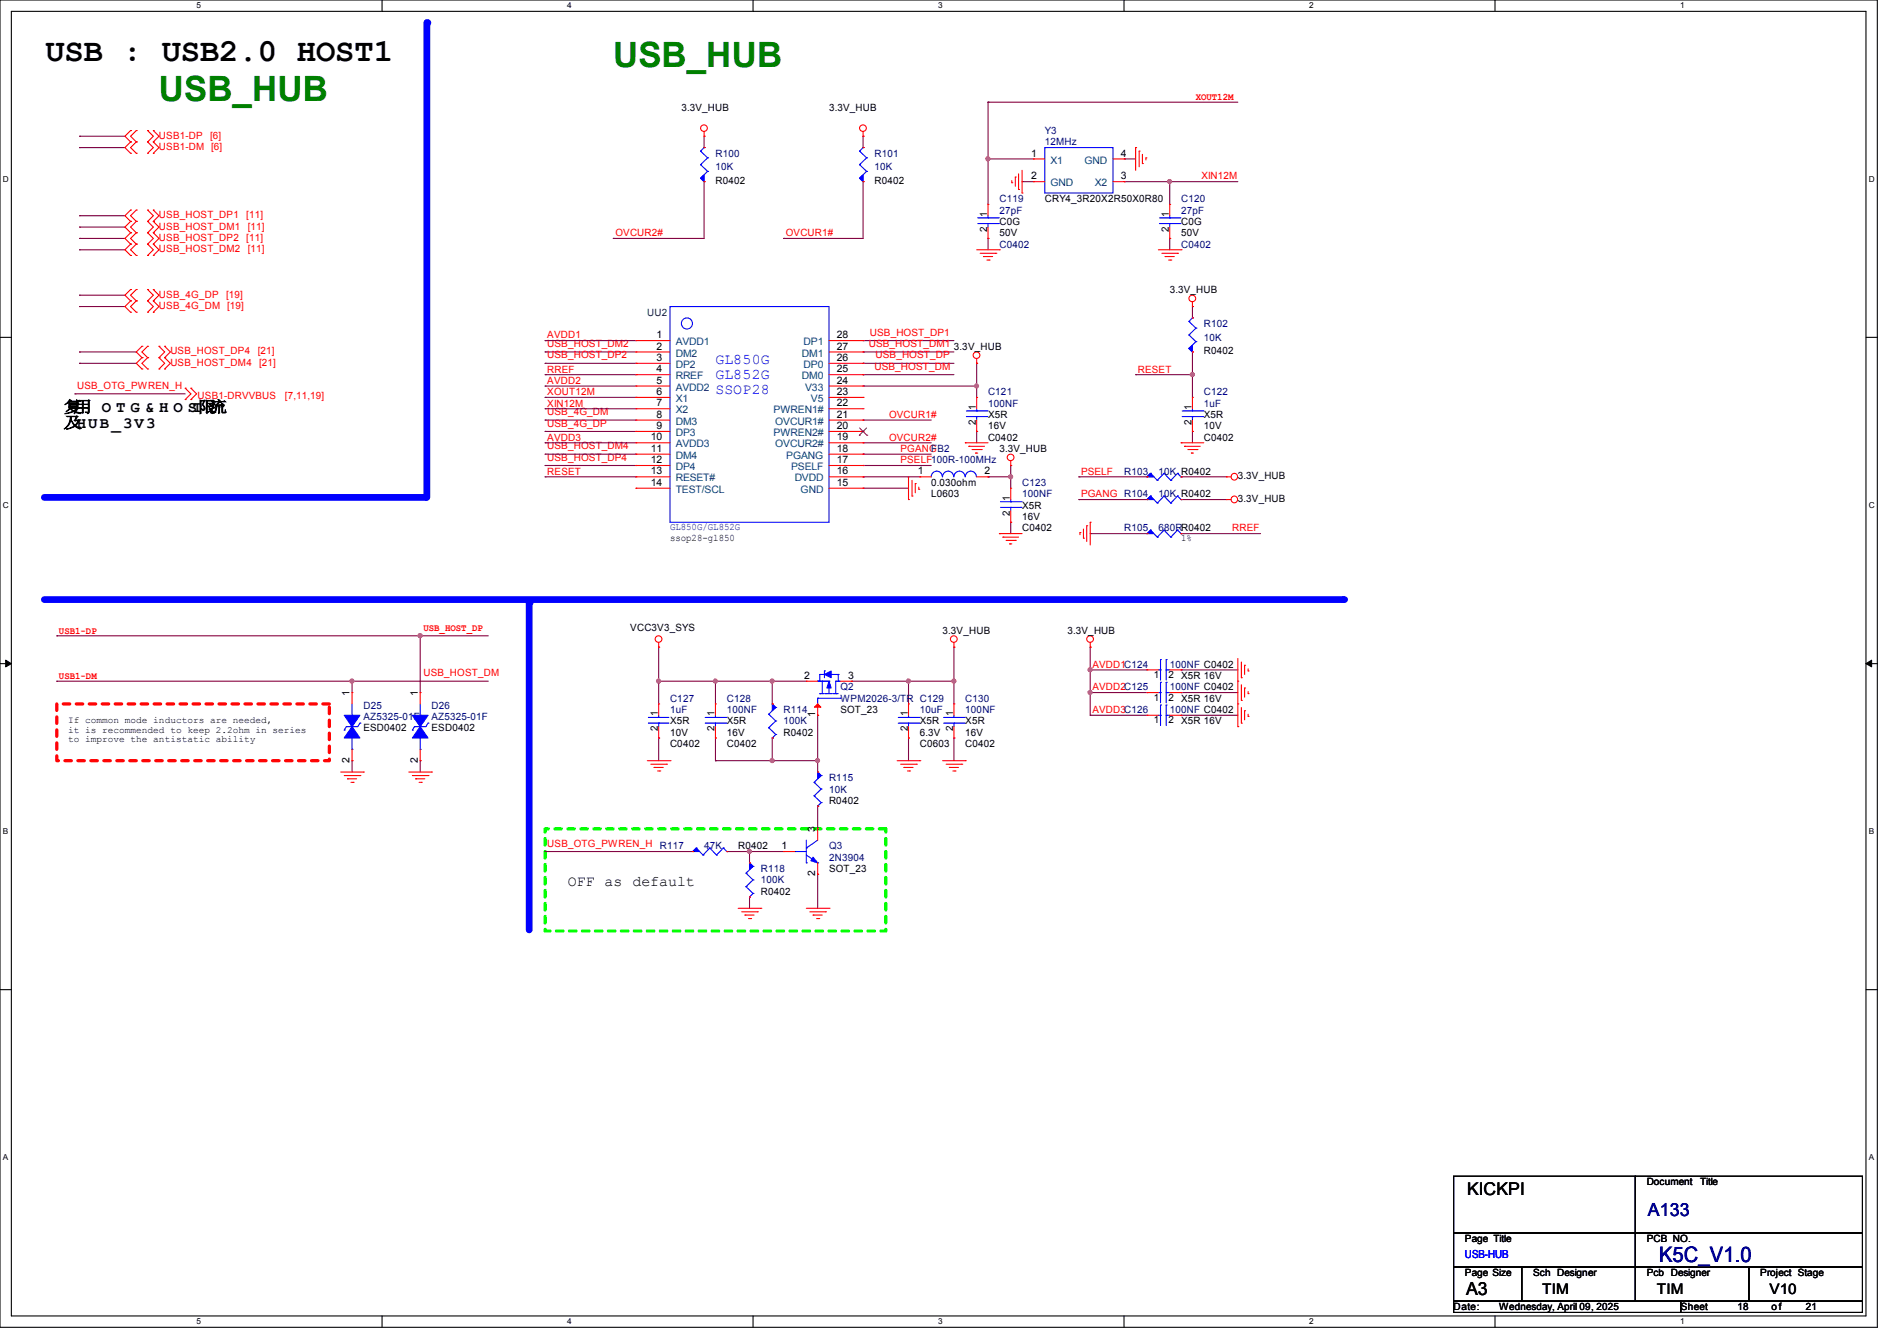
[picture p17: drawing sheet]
<svg xmlns="http://www.w3.org/2000/svg" width="297mm" height="210mm" viewBox="0 0 297 210" stroke-linecap="round" stroke-linejoin="round" font-family="sans-serif">
<defs><g id="words">
<g font-size="5.5" fill="#008000">
<text x="96" y="10.4">USB_HUB</text>
<text x="24.9" y="15.7">USB_HUB</text>
</g>
<text font-size="5" x="7.1" y="9.6">USB : USB2.0 HOST1</text>
<text font-size="3.3" fill="#0000a0" x="259.8" y="197.7">K5C_V1.0</text>
<g font-size="2.8">
<text x="229.7" y="187.1">KICKPI</text>
<text x="229.5" y="202.7">A3</text>
</g>
<text font-size="2.8" fill="#000080" x="258" y="190.5">A133</text>
<g font-size="2.5">
<text x="9.9" y="64.6">复</text>
<text x="11.5" y="64.6">用 O T G &amp; H O ST限</text>
<text x="32.6" y="64.6">流</text>
<text x="9.9" y="67">及HUB_3V3</text>
</g>
<g font-size="2.3" fill="#00f">
<text x="112" y="57">GL850G</text>
<text x="112" y="59.4">GL852G</text>
<text x="112" y="61.7">SSOP28</text>
</g>
<g font-size="2.3">
<text x="88.9" y="138.8">OFF as default</text>
<text x="241.5" y="202.6">TIM</text>
<text x="259.4" y="202.6">TIM</text>
<text x="277" y="202.6">V10</text>
</g>
<text font-size="1.7" fill="#00f" x="229.4" y="197">USB-HUB</text>
<g font-size="1.6">
<text x="106.7" y="17.4">3.3V_HUB</text>
<text x="129.8" y="17.4">3.3V_HUB</text>
<text x="112" y="28.8">R0402</text>
<text x="136.9" y="28.8">R0402</text>
<text x="161.5" y="24.5">1</text>
<text x="161.5" y="28.1">2</text>
<text x="175.5" y="28.1">3</text>
<text x="175.5" y="24.5">4</text>
<text x="154.6" y="34" transform="rotate(-90 154.6 34)">1</text>
<text x="156.5" y="35.2">C0G</text>
<text x="163.6" y="31.7">CRY4_3R20X2R50X0R80</text>
<text x="183" y="34" transform="rotate(-90 183 34)">1</text>
<text x="184.9" y="35.2">C0G</text>
<text x="154.6" y="36.3" transform="rotate(-90 154.6 36.3)">2</text>
<text x="156.5" y="37">50V</text>
<text x="183" y="36.3" transform="rotate(-90 183 36.3)">2</text>
<text x="184.9" y="37">50V</text>
<text x="183.1" y="45.9">3.3V_HUB</text>
<text x="102.8" y="53">1</text>
<text x="131" y="53">28</text>
<text x="102.8" y="54.7">2</text>
<text x="102.8" y="56.5">3</text>
<text x="102.8" y="58.3">4</text>
<text x="131" y="54.7">27</text>
<text x="131" y="56.5">26</text>
<text x="131" y="58.3">25</text>
<text x="149.4" y="54.8">3.3V_HUB</text>
<text x="188.5" y="55.5">R0402</text>
<text x="102.8" y="60.1">5</text>
<text x="102.8" y="61.8">6</text>
<text x="102.8" y="63.6">7</text>
<text x="102.8" y="65.4">8</text>
<text x="131" y="65.4">21</text>
<text x="131" y="60.1">24</text>
<text x="131" y="61.8">23</text>
<text x="131" y="63.6">22</text>
<text x="152.8" y="64.2" transform="rotate(-90 152.8 64.2)">1</text>
<text x="154.7" y="65.4">X5R</text>
<text x="186.6" y="64.2" transform="rotate(-90 186.6 64.2)">1</text>
<text x="188.5" y="65.4">X5R</text>
<text x="101.9" y="69">10</text>
<text x="101.9" y="70.7">11</text>
<text x="102.8" y="67.2">9</text>
<text x="131" y="67.2">20</text>
<text x="131" y="69">19</text>
<text x="131" y="70.7">18</text>
<text x="152.8" y="66.5" transform="rotate(-90 152.8 66.5)">2</text>
<text x="154.7" y="69">C0402</text>
<text x="154.7" y="67.2">16V</text>
<text x="156.5" y="70.8">3.3V_HUB</text>
<text x="186.6" y="66.5" transform="rotate(-90 186.6 66.5)">2</text>
<text x="188.5" y="69">C0402</text>
<text x="188.5" y="67.2">10V</text>
<text x="101.9" y="72.5">12</text>
<text x="101.9" y="74.3">13</text>
<text x="101.9" y="76.1">14</text>
<text x="131" y="74.3">16</text>
<text x="131" y="76.1">15</text>
<text x="131" y="72.5">17</text>
<text x="143.7" y="74.3">1</text>
<text x="145.8" y="77.9">L0603</text>
<text x="145.8" y="76.1">0.030ohm</text>
<text x="154.1" y="74.3">2</text>
<text x="193.8" y="75.1">3.3V_HUB</text>
<text x="158.1" y="80.7" transform="rotate(-90 158.1 80.7)">2</text>
<text x="158.1" y="78.4" transform="rotate(-90 158.1 78.4)">1</text>
<text x="160" y="83.2">C0402</text>
<text x="160" y="79.7">X5R</text>
<text x="160" y="81.4">16V</text>
<text x="193.8" y="78.6">3.3V_HUB</text>
<text x="104.9" y="84.8">ssop28-gl850</text>
<text x="184.9" y="84.8">1%</text>
<text x="98.7" y="98.9">VCC3V3_SYS</text>
<text x="147.6" y="99.2">3.3V_HUB</text>
<text x="167.1" y="99.2">3.3V_HUB</text>
<text x="125.9" y="106.3">2</text>
<text x="132.8" y="106.3">3</text>
<text x="180.6" y="106.2">1</text>
<text x="183" y="106.2">2 X5R 16V</text>
<text x="54.7" y="109" transform="rotate(-90 54.7 109)">1</text>
<text x="65.4" y="109" transform="rotate(-90 65.4 109)">1</text>
<text x="103" y="112.2" transform="rotate(-90 103 112.2)">1</text>
<text x="104.9" y="113.5">X5R</text>
<text x="111.9" y="112.2" transform="rotate(-90 111.9 112.2)">1</text>
<text x="113.8" y="113.5">X5R</text>
<text x="127.6" y="112.4" transform="rotate(-90 127.6 112.4)">1</text>
<text x="131.6" y="111.7">SOT_23</text>
<text x="142.1" y="112.2" transform="rotate(-90 142.1 112.2)">1</text>
<text x="144" y="113.5">X5R</text>
<text x="149.2" y="112.2" transform="rotate(-90 149.2 112.2)">1</text>
<text x="151.1" y="113.5">X5R</text>
<text x="180.6" y="109.7">1</text>
<text x="180.6" y="113.3">1</text>
<text x="183" y="109.7">2 X5R 16V</text>
<text x="183" y="113.3">2 X5R 16V</text>
<text x="54.7" y="119.5" transform="rotate(-90 54.7 119.5)">2</text>
<text x="56.9" y="114.5">ESD0402</text>
<text x="65.4" y="119.5" transform="rotate(-90 65.4 119.5)">2</text>
<text x="67.6" y="114.5">ESD0402</text>
<text x="103" y="114.5" transform="rotate(-90 103 114.5)">2</text>
<text x="104.9" y="117">C0402</text>
<text x="104.9" y="115.2">10V</text>
<text x="111.9" y="114.5" transform="rotate(-90 111.9 114.5)">2</text>
<text x="113.8" y="117">C0402</text>
<text x="113.8" y="115.2">16V</text>
<text x="122.7" y="115.2">R0402</text>
<text x="142.1" y="114.5" transform="rotate(-90 142.1 114.5)">2</text>
<text x="144" y="117">C0603</text>
<text x="144" y="115.2">6.3V</text>
<text x="149.2" y="114.5" transform="rotate(-90 149.2 114.5)">2</text>
<text x="151.1" y="117">C0402</text>
<text x="151.1" y="115.2">16V</text>
<text x="129.8" y="125.9">R0402</text>
<text x="127.6" y="130.3" transform="rotate(-90 127.6 130.3)">3</text>
<text x="115.6" y="133">R0402</text>
<text x="122.3" y="133">1</text>
<text x="127.6" y="137.2" transform="rotate(-90 127.6 137.2)">2</text>
<text x="129.8" y="136.6">SOT_23</text>
<text x="119.1" y="140.1">R0402</text>
<text x="257.8" y="185.6">Document</text>
<text x="266.2" y="185.6">Title</text>
<text x="229.4" y="194.5">Page Title</text>
<text x="257.8" y="194.5">PCB NO.</text>
<text x="229.4" y="199.9">Page Size</text>
<text x="240" y="199.9">Sch Designer</text>
<text x="257.8" y="199.9">Pcb Designer</text>
<text x="275.6" y="199.9">Project Stage</text>
<text x="227.6" y="205.2">Date:</text>
<text x="234.7" y="205.2">Wednesday, April 09, 2025</text>
<text x="263.1" y="205.2">Sheet</text>
<text x="272" y="205.2">18</text>
<text x="277.4" y="205.2">o f</text>
<text x="282.7" y="205.2">21</text>
</g>
<g font-size="1.6" fill="#f00">
<text x="187.2" y="15.7">XOUT12M</text>
<text x="24.9" y="21.7">USB1-DP</text>
<text x="24.9" y="23.5">USB1-DM [6]</text>
<text x="32.9" y="21.7">[6]</text>
<text x="188.1" y="28.1">XIN12M</text>
<text x="24.9" y="34.2">USB_HOST_DP1</text>
<text x="24.9" y="35.9">USB_HOST_DM1</text>
<text x="38.6" y="34.2">[11]</text>
<text x="38.8" y="35.9">[11]</text>
<text x="24.9" y="37.7">USB_HOST_DP2</text>
<text x="24.9" y="39.5">USB_HOST_DM2</text>
<text x="38.6" y="37.7">[11]</text>
<text x="38.8" y="39.5">[11]</text>
<text x="96.4" y="37">OVCUR2#</text>
<text x="123" y="37">OVCUR1#</text>
<text x="24.9" y="46.6">USB_4G_DP</text>
<text x="35.4" y="46.6">[19]</text>
<text x="24.9" y="48.4">USB_4G_DM [19]</text>
<text x="85.7" y="53">AVDD1</text>
<text x="136.2" y="52.6">USB_HOST_DP1</text>
<text x="26.7" y="55.5">USB_HOST_DP4</text>
<text x="26.7" y="57.3">USB_HOST_DM4</text>
<text x="40.3" y="55.5">[21]</text>
<text x="40.6" y="57.3">[21]</text>
<text x="85.7" y="54.4">USB_HOST_DM2</text>
<text x="85.7" y="56.1">USB_HOST_DP2</text>
<text x="85.7" y="58.3">RREF</text>
<text x="136" y="54.4">USB_HOST_DM1</text>
<text x="136.9" y="57.9">USB_HOST_DM</text>
<text x="137.1" y="56.1">USB_HOST_DP</text>
<text x="178.1" y="58.3">RESET</text>
<text x="12.1" y="60.9">USB_OTG_PWREN_H</text>
<text x="30.9" y="62.4">USB1-DRVVBUS</text>
<text x="44.6" y="62.4">[7,11,19]</text>
<text x="85.7" y="65">USB_4G_DM</text>
<text x="85.7" y="60.1">AVDD2</text>
<text x="85.7" y="61.9">XOUT12M</text>
<text x="85.7" y="63.7">XIN12M</text>
<text x="139.2" y="65.4">OVCUR1#</text>
<text x="85.7" y="66.8">USB_4G_DP</text>
<text x="85.7" y="70.4">USB_HOST_DM4</text>
<text x="85.7" y="69">AVDD3</text>
<text x="139.2" y="69">OVCUR2#</text>
<text x="141" y="70.8">PGANG</text>
<text x="85.7" y="72.1">USB_HOST_DP4</text>
<text x="85.7" y="74.3">RESET</text>
<text x="141" y="72.6">PSELF100R-100MHz</text>
<text x="169.2" y="74.3">PSELF</text>
<text x="169.2" y="77.9">PGANG R104</text>
<text x="192.9" y="83.2">RREF</text>
<text x="9.2" y="99.2">USB1-DP</text>
<text x="66.3" y="98.8">USB_HOST_DP</text>
<text x="9.2" y="106.3">USB1-DM</text>
<text x="66.3" y="105.9">USB_HOST_DM</text>
<text x="171" y="104.6">AVDD1C124</text>
<text x="171" y="108.1">AVDD2C125</text>
<text x="171" y="111.7">AVDD3C126</text>
<text x="85.7" y="132.6">USB_OTG_PWREN_H</text>
</g>
<g font-size="1.6" fill="#000080">
<text x="163.6" y="21">Y3</text>
<text x="163.6" y="22.8">12MHz</text>
<text x="112" y="24.6">R100</text>
<text x="112" y="26.7">10K</text>
<text x="136.9" y="24.6">R101</text>
<text x="136.9" y="26.7">10K</text>
<text x="156.5" y="31.7">C119</text>
<text x="156.5" y="33.4">27pF</text>
<text x="184.9" y="31.7">C120</text>
<text x="184.9" y="33.4">27pF</text>
<text x="156.5" y="38.8">C0402</text>
<text x="184.9" y="38.8">C0402</text>
<text x="188.5" y="51.2">R102</text>
<text x="188.5" y="53.3">10K</text>
<text x="154.7" y="61.9">C121</text>
<text x="154.7" y="63.7">100NF</text>
<text x="188.5" y="61.9">C122</text>
<text x="188.5" y="63.7">1uF</text>
<text x="145.8" y="70.8">FB2</text>
<text x="160" y="76.1">C123</text>
<text x="160" y="77.9">100NF</text>
<text x="176" y="74.3">R103</text>
<text x="181.4" y="74.3">10K R0402</text>
<text x="181.4" y="77.9">10K R0402</text>
<text x="104.9" y="83">GL850G/GL852G</text>
<text x="176" y="83.2">R105</text>
<text x="181.4" y="83.2">680RR0402</text>
<text x="183.1" y="104.6">100NF C0402</text>
<text x="56.9" y="111">D25</text>
<text x="56.9" y="112.7">AZ5325-01F</text>
<text x="67.6" y="111">D26</text>
<text x="67.6" y="112.7">AZ5325-01F</text>
<text x="104.9" y="109.9">C127</text>
<text x="104.9" y="111.7">1uF</text>
<text x="113.8" y="109.9">C128</text>
<text x="113.8" y="111.7">100NF</text>
<text x="122.7" y="111.7">R114</text>
<text x="122.7" y="113.5">100K</text>
<text x="131.6" y="108.1">Q2</text>
<text x="131.6" y="109.9">WPM2026-3/TR C129</text>
<text x="144" y="111.7">10uF</text>
<text x="151.1" y="109.9">C130</text>
<text x="151.1" y="111.7">100NF</text>
<text x="183.1" y="108.1">100NF C0402</text>
<text x="183.1" y="111.7">100NF C0402</text>
<text x="129.8" y="122.3">R115</text>
<text x="129.8" y="124.1">10K</text>
<text x="103.3" y="133">R117</text>
<text x="110.2" y="133">47K</text>
<text x="119.1" y="136.6">R118</text>
<text x="129.8" y="133">Q3</text>
<text x="129.8" y="134.8">2N3904</text>
<text x="119.1" y="138.3">100K</text>
</g>
<g font-size="1.6" fill="#004080">
<text x="164.5" y="25.6">X1</text>
<text x="164.5" y="29.2">GND</text>
<text x="169.8" y="25.6">GND</text>
<text x="171.4" y="29.2">X2</text>
<text x="105.8" y="55.8">DM2</text>
<text x="105.8" y="57.6">DP2</text>
<text x="105.8" y="59.4">RREF</text>
<text x="105.8" y="54.1">AVDD1</text>
<text x="125.6" y="55.8">DM1</text>
<text x="125.6" y="59.4">DM0</text>
<text x="125.8" y="54.1">DP1</text>
<text x="125.8" y="57.6">DP0</text>
<text x="105.8" y="61.2">AVDD2</text>
<text x="105.8" y="62.9">X1</text>
<text x="105.8" y="64.7">X2</text>
<text x="121.1" y="64.7">PWREN1#</text>
<text x="126.1" y="61.2">V33</text>
<text x="127" y="62.9">V5</text>
<text x="105.8" y="66.5">DM3</text>
<text x="105.8" y="68.3">DP3</text>
<text x="105.8" y="70.1">AVDD3</text>
<text x="105.8" y="71.8">DM4</text>
<text x="121.1" y="68.3">PWREN2#</text>
<text x="121.4" y="66.5">OVCUR1#</text>
<text x="121.4" y="70.1">OVCUR2#</text>
<text x="123.1" y="71.8">PGANG</text>
<text x="105.8" y="73.6">DP4</text>
<text x="105.8" y="75.4">RESET#</text>
<text x="105.8" y="77.2">TEST/SCL</text>
<text x="123.9" y="73.6">PSELF</text>
<text x="124.4" y="75.4">DVDD</text>
<text x="125.3" y="77.2">GND</text>
</g>
<text font-size="1.6" fill="#004040" x="101.3" y="49.4">UU2</text>
<g font-size="1.5">
<text x="10.7" y="113.2">If common mode inductors are needed,</text>
<text x="10.7" y="114.7">it is recommended to keep 2.2ohm in series</text>
<text x="10.7" y="116.2">to improve the antistatic ability</text>
</g>
<g font-size="1.3">
<text x="30.8" y="1.3">5</text>
<text x="88.8" y="1.3">4</text>
<text x="146.9" y="1.3">3</text>
<text x="205" y="1.3">2</text>
<text x="263.1" y="1.3">1</text>
<text x=".5" y="28.4">D</text>
<text x="292.6" y="28.4">D</text>
<text x=".5" y="79.5">C</text>
<text x="292.6" y="79.5">C</text>
<text x=".5" y="130.6">B</text>
<text x="292.6" y="130.6">B</text>
<text x=".5" y="181.7">A</text>
<text x="292.6" y="181.7">A</text>
<text x="30.8" y="207.4">5</text>
<text x="88.8" y="207.4">4</text>
<text x="146.9" y="207.4">3</text>
<text x="205" y="207.4">2</text>
<text x="263.1" y="207.4">1</text>
</g>
</g></defs>
<g fill="none" stroke="#000" stroke-width=".17">
<path d="M0 0h293.9v207.9h-293.9zM1.8 1.8h290.3v204.3h-290.3zM59.8 0v1.8M117.9 0v1.8M176 0v1.8M234.1 0v1.8M0 52.8h1.8M292.1 52.8h1.8M0 103.9h1.8M292.1 103.9h1.8M0 155h1.8M292.1 155h1.8"/>
<path d="M59.8 206.1v1.8M117.9 206.1v1.8M176 206.1v1.8M234.1 206.1v1.8"/>
</g>
<path d="M.9 103.4l.9 .5-.9 .5zM292.1 103.9l.9-.5v1z" fill="#000"/>
<path d="M.9 103.4l.9 .5-.9 .5zM292.1 103.9l.9-.5v1z" fill="none" stroke="#000" stroke-width=".16"/>
<path d="M85.3 129.8h53.4v16h-53.4z" fill="none" stroke="#0f0" stroke-width=".51" stroke-dasharray="1 1"/>
<path d="M8.9 110.2h42.7v8.9h-42.7z" fill="none" stroke="#f00" stroke-width=".51" stroke-dasharray="1 1"/>
<path d="M6.9 93.9h203.5" fill="none" stroke="#00f" stroke-width="1.1"/>
<circle cx="210.4" cy="93.9" r=".53" fill="#00f"/>
<path d="M66.8 3.6v74.1" fill="none" stroke="#00f" stroke-width="1.1"/>
<circle cx="66.8" cy="3.6" r=".53" fill="#00f"/>
<path d="M6.9 77.9h59.8" fill="none" stroke="#00f" stroke-width="1.1"/>
<circle cx="66.7" cy="77.9" r=".53" fill="#00f"/>
<path d="M82.8 94.4v51.2" fill="none" stroke="#00f" stroke-width="1.1"/>
<circle cx="82.8" cy="94.4" r=".53" fill="#00f"/>
<path d="M154.7 16h.1M154.7 16v8.9M154.7 16h39.1M160 28.4h.1M160 28.4h1.8M176 24.9h.1M176 28.4h.1M176 24.9h1.8M176 28.4h17.8M183.1 28.4h.1M183.1 28.4v3.6" fill="none" stroke="#800040" stroke-width=".17"/>
<circle cx="183.1" cy="28.4" r=".32" fill="#f0f"/>
<circle cx="183.1" cy="28.4" r=".32" fill="none" stroke="#f0f" stroke-width=".17"/>
<path d="M154.7 24.9h.1M154.7 24.9h7.1M103.1 101.3h.1M103.1 101.3v5.4" fill="none" stroke="#800040" stroke-width=".17"/>
<circle cx="103.1" cy="106.7" r=".32" fill="#f0f"/>
<circle cx="103.1" cy="106.7" r=".32" fill="none" stroke="#f0f" stroke-width=".17"/>
<path d="M149.4 101.3h.1M149.4 101.3v5.4" fill="none" stroke="#800040" stroke-width=".17"/>
<circle cx="149.3" cy="106.7" r=".32" fill="#f0f"/>
<circle cx="149.3" cy="106.7" r=".32" fill="none" stroke="#f0f" stroke-width=".17"/>
<path d="M103.1 106.7h.1M103.1 106.7h8.9" fill="none" stroke="#800040" stroke-width=".17"/>
<circle cx="112" cy="106.7" r=".32" fill="#f0f"/>
<circle cx="112" cy="106.7" r=".32" fill="none" stroke="#f0f" stroke-width=".17"/>
<path d="M103.1 106.7h.1M103.1 106.7v3.5M112 106.7h.1M112 106.7v3.5M112 106.7h8.9M120.9 106.7h.1M120.9 106.7v3.5" fill="none" stroke="#800040" stroke-width=".17"/>
<circle cx="120.9" cy="106.7" r=".32" fill="#f0f"/>
<circle cx="120.9" cy="106.7" r=".32" fill="none" stroke="#f0f" stroke-width=".17"/>
<path d="M120.9 106.7h.1M120.9 106.7h5.3M133.3 106.7h.1M133.3 106.7h16.1M142.2 106.7h.1M142.2 106.7v3.5" fill="none" stroke="#800040" stroke-width=".17"/>
<circle cx="142.2" cy="106.7" r=".32" fill="#f0f"/>
<circle cx="142.2" cy="106.7" r=".32" fill="none" stroke="#f0f" stroke-width=".17"/>
<path d="M128 112h.1M128 112v7.1M149.4 106.7h.1M149.4 106.7v3.5" fill="none" stroke="#800040" stroke-width=".17"/>
<circle cx="128" cy="119.1" r=".32" fill="#f0f"/>
<circle cx="128" cy="119.1" r=".32" fill="none" stroke="#f0f" stroke-width=".17"/>
<path d="M103.1 115.6h.1M103.1 115.6v3.5M112 115.6h.1M112 115.6v3.5M120.9 115.6h.1M120.9 115.6v3.5" fill="none" stroke="#800040" stroke-width=".17"/>
<circle cx="120.9" cy="119.1" r=".32" fill="#f0f"/>
<circle cx="120.9" cy="119.1" r=".32" fill="none" stroke="#f0f" stroke-width=".17"/>
<g fill="none" stroke="#800040" stroke-width=".17">
<path d="M112 119.1h.1M112 119.1h16M120.9 119.1h.1M128 119.1h.1M128 119.1v1.8M142.2 115.6h.1M142.2 115.6v3.5M149.4 115.6h.1M149.4 115.6v3.5M85.3 133.3h.1M85.3 133.3h23.2M113.8 133.3h.1"/>
<path d="M113.8 133.3h8.9M117.3 133.3h.1M117.3 133.3v1.8M128 126.2h.1M128 136.9h.1M128 126.2v3.6M128 136.9v5.3M117.3 140.5h.1M117.3 140.5v1.7"/>
</g>
<circle cx="117.3" cy="133.3" r=".32" fill="#f0f"/>
<circle cx="117.3" cy="133.3" r=".32" fill="none" stroke="#f0f" stroke-width=".17"/>
<g fill="none" stroke="#800040" stroke-width=".17">
<path d="M12.4 33.8h.1M12.4 35.6h.1M12.4 37.3h.1M12.4 39.1h.1M12.4 33.8h7.2M12.4 35.6h7.2M12.4 37.3h7.2M12.4 39.1h7.2M12.4 48h.1M12.4 46.2h.1M12.4 56.9h.1M12.4 55.1h.1"/>
<path d="M12.4 55.1h8.9M12.4 56.9h8.9M12.4 48h7.2M12.4 46.2h7.2M85.3 55.1h.1M85.3 56.9h.1M85.3 55.1h14.3M85.3 56.9h14.3M135.1 53.3h.1M135.1 55.1h.1M135.1 56.9h.1M135.1 58.7h.1"/>
<path d="M135.1 55.1h14.3M135.1 56.9h14.3M135.1 53.3h14.3M135.1 58.7h14.3M85.3 65.8h.1M85.3 67.6h.1M85.3 72.9h.1M85.3 71.1h.1M85.3 65.8h14.3M85.3 67.6h14.3M85.3 72.9h14.3M85.3 71.1h14.3"/>
<path d="M8.9 99.6h.1M8.9 99.6h56.9M170.7 101.3h.1M170.7 104.9h.1M170.7 101.3v7.2M170.7 104.9h8.9"/>
</g>
<circle cx="170.7" cy="108.4" r=".32" fill="#f0f"/>
<circle cx="170.7" cy="108.4" r=".32" fill="none" stroke="#f0f" stroke-width=".17"/>
<circle cx="170.7" cy="104.9" r=".32" fill="#f0f"/>
<circle cx="170.7" cy="104.9" r=".32" fill="none" stroke="#f0f" stroke-width=".17"/>
<g fill="none" stroke="#800040" stroke-width=".17">
<path d="M96 37.3h.1M110.2 28.4h.1M110.2 28.4v8.9h-14.2M122.7 37.3h.1M135.1 28.4h.1M135.1 28.4v8.9h-12.4M177.8 58.7h.1M186.7 48h.1M186.7 55.1h.1M186.7 48v1.8M186.7 55.1v3.6h-8.9M170.7 108.5h.1"/>
<path d="M170.7 112h.1M170.7 108.5v3.5M170.7 108.5h8.9M170.7 112h8.9M184.9 104.9h.1M184.9 108.5h.1M184.9 112h.1M184.9 104.9h8.9M184.9 108.5h8.9M184.9 112h8.9"/>
</g>
<circle cx="186.7" cy="58.7" r=".32" fill="#f0f"/>
<circle cx="186.7" cy="58.7" r=".32" fill="none" stroke="#f0f" stroke-width=".17"/>
<path d="M85.3 53.3h.1M85.3 58.7h.1M85.3 53.3h14.3M85.3 58.7h14.3M152.9 56.9h.1M152.9 56.9v3.6h-17.8M186.7 58.7h.1M186.7 58.7v3.5M85.3 60.5h.1M85.3 60.5h14.3M135.1 60.5h.1" fill="none" stroke="#800040" stroke-width=".17"/>
<circle cx="152.9" cy="60.4" r=".32" fill="#f0f"/>
<circle cx="152.9" cy="60.4" r=".32" fill="none" stroke="#f0f" stroke-width=".17"/>
<g fill="none" stroke="#800040" stroke-width=".17">
<path d="M110.2 21.3h.1M110.2 21.3v1.8M135.1 21.3h.1M135.1 21.3v1.8M85.3 62.2h.1M85.3 64h.1M85.3 69.3h.1M85.3 74.7h.1M85.3 62.2h14.3M85.3 64h14.3M85.3 69.3h14.3M85.3 74.7h14.3"/>
<path d="M135.1 74.7h.1M135.1 76.5h.1M135.1 74.7h8.9M135.1 76.5h7.1M152.9 60.5h.1M152.9 67.6h.1M152.9 60.5v1.7M152.9 67.6v1.7M158.2 74.7h.1M158.2 74.7v1.8M168.9 74.7h.1M168.9 78.2h.1"/>
<path d="M168.9 74.7h10.7M168.9 78.2h10.7M184.9 74.7h.1M184.9 78.2h.1M184.9 74.7h7.1M184.9 78.2h7.1M186.7 67.6h.1M186.7 67.6v1.7M65.8 99.6h.1M65.8 99.6v8.9M170.7 83.6h.1M170.7 83.6h8.9"/>
<path d="M184.9 83.6h.1M184.9 83.6h12.5"/>
</g>
<circle cx="65.8" cy="99.5" r=".32" fill="#f0f"/>
<circle cx="65.8" cy="99.5" r=".32" fill="none" stroke="#f0f" stroke-width=".17"/>
<g fill="none" stroke="#800040" stroke-width=".17">
<path d="M135.1 65.8h.1M135.1 69.3h.1M135.1 71.1h.1M135.1 72.9h.1M135.1 65.8h10.7M135.1 69.3h10.7M135.1 71.1h10.7M135.1 72.9h10.7M154.7 74.7h.1M158.2 72.9h.1M158.2 72.9v1.8h-3.5M158.2 81.8h.1"/>
<path d="M158.2 81.8v1.8"/>
</g>
<circle cx="158.2" cy="74.7" r=".32" fill="#f0f"/>
<circle cx="158.2" cy="74.7" r=".32" fill="none" stroke="#f0f" stroke-width=".17"/>
<path d="M65.8 99.6h.1M65.8 99.6h10.7M8.9 106.7h.1M8.9 106.7h67.6M55.1 106.7h.1M55.1 106.7v1.8" fill="none" stroke="#800040" stroke-width=".17"/>
<circle cx="55.1" cy="106.7" r=".32" fill="#f0f"/>
<circle cx="55.1" cy="106.7" r=".32" fill="none" stroke="#f0f" stroke-width=".17"/>
<path d="M12.4 21.3h.1M12.4 23.1h.1M12.4 21.3h7.2M12.4 23.1h7.2M154.7 24.9h.1M154.7 24.9v7.1M183.1 37.3h.1M183.1 37.3v1.8M55.1 119.1h.1M55.1 119.1v1.8M65.8 119.1h.1M65.8 119.1v1.8" fill="none" stroke="#800040" stroke-width=".17"/>
<circle cx="154.7" cy="24.9" r=".32" fill="#f0f"/>
<circle cx="154.7" cy="24.9" r=".32" fill="none" stroke="#f0f" stroke-width=".17"/>
<path d="M154.7 37.3h.1M154.7 37.3v1.8M11.7 61.7h.1M11.7 61.7h17.3" fill="none" stroke="#800040" stroke-width=".17"/>
<g fill="none" stroke="#f00" stroke-width=".17">
<path d="M20.4 20.4h.1M20.4 22.2h.1M20.4 24h.1M20.4 32.9h.1M20.4 34.7h.1M20.4 36.4h.1M20.4 38.2h.1M20.4 20.4l-.8 .9 .8 .9M20.4 22.2l-.8 .9 .8 .9M20.4 32.9l-.8 .9 .8 .9M20.4 38.2l-.8 .9 .8 .9M20.4 34.7l-.8 .9 .8 .8"/>
<path d="M20.4 36.4l-.8 .9 .8 .9M21.3 22.2h.1M21.3 20.4h.1M21.3 24h.1M21.3 34.7h.1M21.3 32.9h.1M21.3 36.4h.1M21.3 38.2h.1M21.3 20.4l-.9 .9 .9 .9M21.3 22.2l-.9 .9 .9 .9M21.3 32.9l-.9 .9 .9 .9M21.3 36.4l-.9 .9 .9 .9"/>
<path d="M21.3 34.7l-.9 .9 .9 .8M21.3 38.2l-.9 .9 .9 .9M23.1 22.2h.1M23.1 20.4h.1M23.1 24h.1M23.1 34.7h.1M23.1 32.9h.1M23.1 36.4h.1M23.1 38.2h.1M23.1 20.4l.9 .9-.9 .9M23.1 22.2l.9 .9-.9 .9M23.1 36.4l.9 .9-.9 .9"/>
<path d="M23.1 32.9l.9 .9-.9 .9M23.1 34.7l.9 .9-.9 .8M23.1 38.2l.9 .9-.9 .9M24 22.2h.1M24 20.4h.1M24 24h.1M24 34.7h.1M24 32.9h.1M24 36.4h.1M24 38.2h.1M24 20.4l.9 .9-.9 .9M24 22.2l.9 .9-.9 .9"/>
<path d="M24 32.9l.9 .9-.9 .9M24 34.7l.9 .9-.9 .8M24 36.4l.9 .9-.9 .9M24 38.2l.9 .9-.9 .9M110.2 21.3h.1M110.2 20.6v.7M135.1 21.3h.1M135.1 20.6v.7M152.9 39.1h3.6M153.5 39.7h2.4M154.7 32h.1M154.7 37.3h.1"/>
<path d="M154.7 32v1.8M154.7 35.6v1.7M155.9 39.7h.1M156.5 39.1h.1M158.4 28.6h.1M158.4 28.3v.3M159 27.7h.1M159 27.7v1.5M159.5 29.7h.1M159.5 27.2v2.5M160 30.2h.1M160 26.7v3.5"/>
<path d="M177.8 23.1h.1M177.8 23.1v3.6M178.4 23.7h.1M178.4 23.7v2.4M178.9 25.6h.1M178.9 24.2v1.4M179.4 24.7h.1M179.4 24.7v.4M181.4 39.1h3.5M181.9 39.7h2.5M184.4 39.7h.1M184.9 39.1h.1"/>
<path d="M20.4 40h.1M20.4 45.3h.1M20.4 47.1h.1M20.4 48.9h.1M20.4 45.3l-.8 .9 .8 .9M20.4 47.1l-.8 .9 .8 .9M21.3 40h.1M21.3 47.1h.1M21.3 45.3h.1M21.3 48.9h.1M21.3 45.3l-.9 .9 .9 .9M21.3 47.1l-.9 .9 .9 .9"/>
<path d="M22.2 54.2h.1M22.2 56h.1M22.2 57.8h.1M22.2 54.2l-.9 .9 .9 .9M22.2 56l-.9 .9 .9 .9M23.1 40h.1M23.1 47.1h.1M23.1 45.3h.1M23.1 48.9h.1M23.1 56h.1M23.1 54.2h.1M23.1 57.8h.1"/>
<path d="M23.1 45.3l.9 .9-.9 .9M23.1 47.1l.9 .9-.9 .9M23.1 54.2l-.9 .9 .9 .9M23.1 56l-.9 .9 .9 .9M24 40h.1M24 47.1h.1M24 45.3h.1M24 48.9h.1M24 45.3l.9 .9-.9 .9M24 47.1l.9 .9-.9 .9M24.9 56h.1M24.9 54.2h.1"/>
<path d="M24.9 57.8h.1M24.9 54.2l.9 .9-.9 .9M24.9 56l.9 .9-.9 .9M25.8 56h.1M25.8 54.2h.1M25.8 57.8h.1M25.8 54.2l.9 .9-.9 .9M25.8 56l.9 .9-.9 .9M152.9 56.9h.1M152.9 56.2v.7M154 40.2h.1M154 40.2h1.4"/>
<path d="M154.5 40.7h.4M154.9 40.7h.1M182.4 40.2h.1M182.4 40.2h1.5M183 40.7h.3M183.3 40.7h.1M186.7 48h.1M186.7 47.3v.7M29 62.6h.1M29 60.8h.1M29 60.8l.9 .9-.9 .9M29.9 62.6h.1"/>
<path d="M29.9 60.8h.1M29.9 60.8l.9 .9-.9 .9M142.2 78.2h.1M142.2 74.7v3.5M142.8 77.7h.1M142.8 75.2v2.5M143.3 75.7h.1M143.3 75.7v1.5M143.8 76.6h.1M143.8 76.3v.3M151.1 69.3h.1M151.1 69.3h3.6"/>
<path d="M151.7 69.9h.1M151.7 69.9h2.4M152.2 70.4h1.4M152.7 71h.1M152.7 71h.4M153.6 70.4h.1M158.2 72.9h.1M158.2 72.2v.7M184.9 69.3h.1M184.9 69.3h3.6M185.5 69.9h.1M185.5 69.9h2.4"/>
<path d="M186 70.4h1.4M186.5 71h.1M186.5 71h.4M187.4 70.4h.1M192 74.7h.1M192 78.2h.1M192 74.7h.7M192 78.2h.7M156.5 83.6h.1M156.5 83.6h3.5M157 84.1h.1M157 84.1h2.5"/>
<path d="M157.5 84.6h1.5M158.1 85.2h.1M158.1 85.2h.3M159 84.6h.1M169.1 83.4h.1M169.1 83.4v.3M169.6 84.3h.1M169.6 82.8v1.5M170.1 82.3h.1M170.1 82.3v2.5M170.7 81.8h.1M170.7 81.8v3.5"/>
<path d="M101.3 119.1h3.6M101.9 119.7h2.5M103.1 101.3h.1M103.1 100.6v.7M104.4 119.7h.1M104.9 119.1h.1M140.5 119.1h3.5M141 119.7h2.5M143.5 119.7h.1M144 119.1h.1M147.6 119.1h3.5M148.1 119.7h2.5"/>
<path d="M149.4 101.3h.1M149.4 100.6v.7M150.6 119.7h.1M151.1 119.1h.1M170.7 101.3h.1M170.7 100.6v.7M193.8 106.7h.1M193.8 110.2h.1M193.8 113.8h.1M193.8 103.1v10.7M194.4 106.1h.1M194.4 109.7h.1"/>
<path d="M194.4 113.2h.1M194.4 103.7v2.4M194.4 107.2v2.5M194.4 110.8v2.4M194.9 104.2h.1M194.9 107.7h.1M194.9 111.3h.1M194.9 104.2v1.4M194.9 107.7v1.5M194.9 111.3v1.4M195.4 105.1h.1M195.4 108.6h.1"/>
<path d="M195.4 112.2h.1M195.4 104.7v.4M195.4 108.3v.3M195.4 111.8v.4M53.3 120.9h3.6M53.9 121.5h2.4M54.4 122h.1M54.4 122h1.4M54.9 122.5h.4M55.3 122.5h.1M56.3 121.5h.1M56.9 120.9h.1"/>
<path d="M64 120.9h3.6M64.6 121.5h2.4M65.1 122h.1M65.1 122h1.4M65.6 122.5h.4M66 122.5h.1M67 121.5h.1M67.6 120.9h.1M102.4 120.2h.1M102.4 120.2h1.4M103 120.7h.3M103.3 120.7h.1"/>
<path d="M141.5 120.2h.1M141.5 120.2h1.5M142.1 120.7h.3M142.4 120.7h.1M148.6 120.2h.1M148.6 120.2h1.5M149.2 120.7h.3M149.5 120.7h.1M115.6 142.2h3.5M116.1 142.8h2.5M116.6 143.3h.1M116.6 143.3h1.5"/>
<path d="M117.2 143.8h.3M117.5 143.8h.1M118.6 142.8h.1M119.1 142.2h.1M126.2 142.2h3.6M126.8 142.8h2.4M127.3 143.3h.1M127.3 143.3h1.4M127.8 143.8h.4M128.2 143.8h.1M129.2 142.8h.1M129.8 142.2h.1"/>
<circle cx="110.2" cy="20.1" r=".52"/>
<circle cx="135.1" cy="20.1" r=".52"/>
<circle cx="152.9" cy="55.6" r=".52"/>
<circle cx="186.7" cy="46.7" r=".52"/>
<circle cx="158.2" cy="71.6" r=".52"/>
<circle cx="193.2" cy="74.7" r=".52"/>
<circle cx="193.2" cy="78.2" r=".52"/>
<circle cx="103.1" cy="100.1" r=".52"/>
<circle cx="149.3" cy="100.1" r=".52"/>
<circle cx="170.7" cy="100.1" r=".52"/>
</g>
<path d="M227.6 184.2h28.4v8.9h-28.4zM227.6 193.1h28.4v5.3h-28.4zM227.6 198.4h10.7v5.4h-10.7zM238.3 198.4h17.7v5.4h-17.7zM256 198.4h17.8v5.4h-17.8zM256 193.1h35.6v5.3h-35.6zM256 184.2h35.6v8.9h-35.6zM273.8 198.4h17.8v5.4h-17.8zM227.6 203.8h35.5v1.7h-35.5zM263.1 203.8h28.5v1.7h-28.5z" fill="none" stroke="#000" stroke-width=".17"/>
<g fill="none" stroke="#00f" stroke-width=".17">
<path d="M134.6 27.9h.1M134.6 25.8h.1M134.6 23.7h.1M134.6 27.9l.5 .5M134.6 25.8l1.1 1M134.6 23.7l1.1 1M135.1 23.1h.1M135.1 23.1l-.5 .6M135.7 26.8h.1M135.7 24.7h.1M135.7 26.8l-1.1 1.1M135.7 24.7l-1.1 1.1"/>
<path d="M153.1 35h3.2M153.1 34.1h3.2M154.7 34.1h.1M154.7 35h.1M154.7 33.8v.3M154.7 35v.6M156.3 35h.1M156.3 34.1h.1"/>
</g>
<path d="M134.6 27.9l.5-.5v1z" fill="#00f"/>
<g fill="none" stroke="#00f" stroke-width=".17">
<path d="M134.6 27.9l.5-.5v1zM186.1 54.6h.1M186.1 52.5h.1M186.1 50.3h.1M186.1 54.6l.6 .5M186.1 52.5l1.1 1M186.1 50.3l1.1 1.1M186.7 49.8h.1M186.7 49.8l-.6 .5M187.2 53.5h.1M187.2 51.4h.1M187.2 53.5l-1.1 1.1"/>
<path d="M187.2 51.4l-1.1 1.1M185.1 65.2h3.2M185.1 64.3h3.2M186.7 64.3h.1M186.7 65.2h.1M186.7 64v.3M186.7 65.2v.6M188.3 65.2h.1M188.3 64.3h.1M101.5 113.2h.1M101.5 112.4h.1M101.5 113.2h3.2"/>
<path d="M101.5 112.4h3.2M103.1 112.4h.1M103.1 113.2h.1M103.1 112v.4M103.1 113.2v.6M140.6 113.2h3.2M140.6 112.4h3.2M142.2 112.4h.1M142.2 113.2h.1M142.2 112v.4M142.2 113.2v.6M143.8 113.2h.1"/>
<path d="M143.8 112.4h.1M181.4 104.9h.3M181.7 104.9h.1M181.7 103.3h.1M181.7 103.3v3.2M182.6 103.3h.1M182.6 104.9h.1M182.6 104.9h.5M182.6 103.3v3.2"/>
</g>
<g fill="none" stroke="#f00" stroke-width=".17">
<path d="M135.1 28.4h.1M135.1 23.1h.1M186.7 62.2h.1M186.7 67.6h.1M186.7 62.2v1.8M186.7 65.8v1.8M103.1 110.2h.1M103.1 115.6h.1M103.1 110.2v1.8M103.1 113.8v1.8M142.2 110.2h.1M142.2 115.6h.1"/>
<path d="M142.2 110.2v1.8M142.2 113.8v1.8M179.6 104.9h.1M179.6 104.9h1.8M183.1 104.9h1.8M184.9 104.9h.1"/>
</g>
<path d="M186.1 54.6l.6-.5v1z" fill="#00f"/>
<g fill="none" stroke="#00f" stroke-width=".17">
<path d="M163.6 23.1h10.6v7.1h-10.6zM186.1 54.6l.6-.5v1zM151.3 65.2h3.2M151.3 64.3h3.2M152.9 64.3h.1M152.9 65.2h.1M152.9 64v.3M152.9 65.2v.6M154.5 65.2h.1M154.5 64.3h.1M156.6 79.5h3.3M156.6 78.6h3.3"/>
<path d="M158.2 78.6h.1M158.2 79.5h.1M158.2 78.2v.4M158.2 79.5v.5M159.9 79.5h.1M159.9 78.6h.1M110.4 113.2h3.2M110.4 112.4h3.2M112 112.4h.1M112 113.2h.1M112 112v.4M112 113.2v.6"/>
<path d="M113.6 113.2h.1M113.6 112.4h.1M147.7 113.2h3.3M147.7 112.4h3.3M149.4 112.4h.1M149.4 113.2h.1M149.4 112v.4M149.4 113.2v.6M151 113.2h.1M151 112.4h.1M181.4 108.5h.3M181.4 112h.3"/>
<path d="M181.7 108.5h.1M181.7 106.8h.1M181.7 112h.1M181.7 110.4h.1M181.7 106.8v3.3M181.7 110.4v3.2M182.6 106.8h.1M182.6 108.5h.1M182.6 110.4h.1M182.6 112h.1M182.6 108.5h.5M182.6 106.8v3.3"/>
<path d="M182.6 110.4v3.2M182.6 112h.5M127.5 122.5h.1M127.5 124.6h.1M127.5 122.5l1.1 1.1M127.5 124.6l1.1 1.1M128 126.2h.1M128 120.9l.6 .6M128.6 121.5h.1M128.6 123.6h.1M128.6 125.7h.1M128.6 121.5l-1.1 1"/>
<path d="M128.6 123.6l-1.1 1M128.6 125.7l-.6 .5"/>
</g>
<g fill="none" stroke="#f00" stroke-width=".17">
<path d="M161.8 24.9h.1M161.8 28.4h.1M161.8 24.9h1.8M161.8 28.4h1.8M174.2 24.9h1.8M174.2 28.4h1.8M176 28.4h.1M176 24.9h.1M186.7 55.1h.1M186.7 49.8h.1M152.9 62.2h.1M152.9 67.6h.1"/>
<path d="M152.9 62.2v1.8M152.9 65.8v1.8M158.2 76.5h.1M158.2 76.5v1.7M158.2 81.8h.1M158.2 80v1.8M112 110.2h.1M112 115.6h.1M112 110.2v1.8M112 113.8v1.8M149.4 110.2h.1M149.4 115.6h.1"/>
<path d="M149.4 110.2v1.8M149.4 113.8v1.8M179.6 108.5h.1M179.6 112h.1M179.6 108.5h1.8M179.6 112h1.8M183.1 108.5h1.8M183.1 112h1.8M184.9 108.5h.1M184.9 112h.1"/>
</g>
<path d="M128 120.9l.6 .6-.6 .5z" fill="#00f"/>
<path d="M124.5 133.3h.1M124.5 133.3h1.7M126.2 132.8h.1M126.2 135.1h.1M126.2 133.9l1.8 1.2M126.2 131.6v3.5M128 120.9l.6 .6-.6 .5zM128 135.1h.1M128 131.6l-1.8 1.2" fill="none" stroke="#00f" stroke-width=".17"/>
<path d="M128 120.9h.1M128 126.2h.1" fill="none" stroke="#f00" stroke-width=".17"/>
<path d="M127.3 134.2l.7 .9-1-.3z" fill="#00f"/>
<g fill="none" stroke="#00f" stroke-width=".17">
<path d="M116.8 136.7h.1M116.8 138.9h.1M116.8 136.7l1.1 1.1M116.8 138.9l1.1 1M117.3 135.1l.6 .6M117.9 135.7h.1M117.9 137.8h.1M117.9 139.9h.1M117.9 135.7l-1.1 1M117.9 137.8l-1.1 1.1M117.9 139.9l-.6 .6M127.3 134.2l.7 .9-1-.3z"/>
<path d="M117.3 140.5h.1"/>
</g>
<path d="M122.7 133.3h.1M122.7 133.3h1.8M128 136.9h.1M128 129.8h.1M128 129.8v1.8M128 135.1v1.8" fill="none" stroke="#f00" stroke-width=".17"/>
<path d="M117.3 135.1l.6 .6-.6 .5z" fill="#00f"/>
<g fill="none" stroke="#00f" stroke-width=".17">
<path d="M109.7 27.9h.1M109.7 25.8h.1M109.7 23.7h.1M109.7 27.9l.5 .5M109.7 25.8l1.1 1M109.7 23.7l1.1 1M110.2 23.1h.1M110.2 23.1l-.5 .6M110.8 26.8h.1M110.8 24.7h.1M110.8 26.8l-1.1 1.1M110.8 24.7l-1.1 1.1"/>
<path d="M145.8 74.7a.87 .87 0 0 1 .9-.9 .87 .87 0 0 1 .8 .9M147.6 74.7a.87 .87 0 0 1 .8-.9 .87 .87 0 0 1 .9 .9M149.4 74.7a.87 .87 0 0 1 .8-.9 .87 .87 0 0 1 .9 .9M151.1 74.7a.87 .87 0 0 1 .9-.9 .87 .87 0 0 1 .9 .9M117.3 135.1l.6 .6-.6 .5z"/>
</g>
<path d="M144 74.7h.1M144 74.7h1.8M152.9 74.7h1.8M154.7 74.7h.1M117.3 135.1h.1M117.3 140.5h.1" fill="none" stroke="#f00" stroke-width=".17"/>
<path d="M109.7 27.9l.5-.5v1z" fill="#00f"/>
<g fill="none" stroke="#00f" stroke-width=".17">
<path d="M109.7 27.9l.5-.5v1zM128 106.7h.1M128 109.3h.1M128 106.7h1.8M128 109.3v.9M128 109.3h3.6M128.7 106.7h.1M128.7 106.7v1.9M129.8 106.7h.1M129.8 107.6h.1M129.8 106.7v.7M129.8 107.6v1"/>
<path d="M130.9 108.6h.1M130.9 106.7v1.9M131.2 106.7h.1M131.2 106.7h.4M131.6 109.3h.1"/>
</g>
<path d="M110.2 28.4h.1M110.2 23.1h.1" fill="none" stroke="#f00" stroke-width=".17"/>
<path d="M129.8 106.7l.3 1h-.6z" fill="#00f"/>
<path d="M128.4 108.6h.1M128.4 108.6h.7M129.2 108.6h.1M129.2 108.6h1.1M129.8 106.7l.3 1h-.6zM130.5 108.6h.1M130.5 108.6h.7" fill="none" stroke="#00f" stroke-width=".17"/>
<path d="M129.1 105.6l1-.5v1z" fill="#00f"/>
<path d="M128.4 105.6h.1M128.4 106.7h.1M128.4 105.6h.7M128.4 105.6v1.1M129.1 105.6l1-.5v1zM129.1 105.1h.1M129.1 105.1v1M130.1 105.6h.1M130.1 105.6h1.1M130.9 106.7h.1M131.2 105.6h.1M131.2 105.6v1.1h-.3" fill="none" stroke="#00f" stroke-width=".17"/>
<path d="M127.5 110.7l.5-.5 .5 .5z" fill="#f00"/>
<path d="M126.2 106.7h.1M126.2 106.7h1.8M127.5 110.7l.5-.5 .5 .5zM128 112h.1M128 110.2v1.8M131.6 106.7h1.7M133.3 106.7h.1" fill="none" stroke="#f00" stroke-width=".17"/>
<path d="M120.4 111.8h.1M120.4 114h.1M120.4 111.8l1.1 1.1M120.4 114l1.1 1M120.9 115.6h.1M120.9 110.2l.6 .6M121.5 110.8h.1M121.5 112.9h.1M121.5 115h.1M121.5 110.8l-1.1 1M121.5 112.9l-1.1 1.1M121.5 115l-.6 .6" fill="none" stroke="#00f" stroke-width=".17"/>
<path d="M120.9 110.2l.6 .6-.6 .5z" fill="#00f"/>
<path d="M54.2 113.8h.1M54.2 113.8h1.8M55.1 112h.1M55.1 117.3h.1M55.1 110.2v1.8M55.1 115.6v1.7M120.9 110.2l.6 .6-.6 .5z" fill="none" stroke="#00f" stroke-width=".17"/>
<path d="M120.9 110.2h.1M120.9 115.6h.1" fill="none" stroke="#f00" stroke-width=".17"/>
<path d="M53.9 112h2.4l-1.2 1.8z" fill-rule="evenodd" fill="#00f"/>
<path d="M53.9 112h2.4l-1.2 1.8zM53.9 114.3h.1M54.2 113.8l-.3 .5M56.3 113.2h.1M56.3 113.2l-.3 .6" fill="none" stroke="#00f" stroke-width=".17"/>
<path d="M55.1 113.8l1.2 1.8h-2.4z" fill-rule="evenodd" fill="#00f"/>
<g fill="none" stroke="#00f" stroke-width=".17">
<path d="M180.1 74.1h.1M180.1 74.1l-.5 .6M180.1 74.1l1.1 1.1M181.2 75.2h.1M182.2 74.1h.1M182.2 74.1l-1 1.1M182.2 74.1l1.1 1.1M183.3 75.2h.1M184.4 74.1h.1M184.4 74.1l-1.1 1.1M184.4 74.1l.5 .6M184.9 74.7h.1"/>
<path d="M55.1 113.8l1.2 1.8h-2.4z"/>
</g>
<path d="M55.1 108.5h.1M55.1 119.1h.1M55.1 108.5v1.7M55.1 117.3v1.8" fill="none" stroke="#f00" stroke-width=".17"/>
<path d="M180.1 74.1l.5 .6h-1z" fill="#00f"/>
<g fill="none" stroke="#00f" stroke-width=".17">
<path d="M180.1 74.1l.5 .6h-1zM180.1 77.7h.1M180.1 77.7l-.5 .5M180.1 77.7l1.1 1.1M181.2 78.8h.1M182.2 77.7h.1M182.2 77.7l-1 1.1M182.2 77.7l1.1 1.1M183.3 78.8h.1M184.4 77.7h.1M184.4 77.7l-1.1 1.1M184.4 77.7l.5 .5"/>
<path d="M184.9 78.2h.1"/>
</g>
<path d="M179.6 74.7h.1M184.9 74.7h.1" fill="none" stroke="#f00" stroke-width=".17"/>
<path d="M180.1 77.7l.5 .5h-1z" fill="#00f"/>
<g fill="none" stroke="#00f" stroke-width=".17">
<path d="M181.5 35h3.2M181.5 34.1h3.2M183.1 34.1h.1M183.1 35h.1M183.1 33.8v.3M183.1 35v.6M184.7 35h.1M184.7 34.1h.1M104.9 48h24.9v33.8h-24.9zM180.1 77.7l.5 .5h-1zM109 132.8h.1M109 132.8l-.5 .5"/>
<path d="M109 132.8l1.1 1.1M110.1 133.9h.1M111.1 132.8h.1M111.1 132.8l-1 1.1M111.1 132.8l1.1 1.1M112.2 133.9h.1M113.2 132.8h.1M113.2 132.8l-1 1.1M113.2 132.8l.6 .5M113.8 133.3h.1"/>
<circle cx="107.5" cy="50.7" r=".87"/>
</g>
<g fill="none" stroke="#f00" stroke-width=".17">
<path d="M183.1 32h.1M183.1 37.3h.1M183.1 32v1.8M183.1 35.6v1.7M99.6 55.1h.1M99.6 56.9h.1M99.6 58.7h.1M99.6 53.3h.1M99.6 55.1h5.3M99.6 56.9h5.3M99.6 58.7h5.3M99.6 53.3h5.3"/>
<path d="M129.8 55.1h5.3M129.8 56.9h5.3M129.8 58.7h5.3M129.8 53.3h5.3M135.1 53.3h.1M135.1 55.1h.1M135.1 56.9h.1M135.1 58.7h.1M99.6 60.5h.1M99.6 62.2h.1M99.6 64h.1M99.6 65.8h.1"/>
<path d="M99.6 67.6h.1M99.6 69.3h.1M99.6 71.1h.1M99.6 72.9h.1M99.6 74.7h.1M99.6 76.5h.1M99.6 60.5h5.3M99.6 62.2h5.3M99.6 64h5.3M99.6 65.8h5.3M99.6 67.6h5.3M99.6 69.3h5.3"/>
<path d="M99.6 71.1h5.3M99.6 72.9h5.3M99.6 74.7h5.3M99.6 76.5h5.3M129.8 60.5h5.3M129.8 62.2h5.3M129.8 64h5.3M129.8 65.8h5.3M129.8 67.6h5.3M129.8 69.3h5.3M129.8 71.1h5.3M129.8 72.9h5.3"/>
<path d="M129.8 74.7h5.3M129.8 76.5h5.3M135.1 74.7h.1M135.1 65.8h.1M135.1 67.6h.1M135.1 69.3h.1M135.1 71.1h.1M135.1 76.5h.1M135.1 60.5h.1M135.1 62.2h.1M135.1 64h.1M135.1 72.9h.1"/>
<path d="M179.6 78.2h.1M184.9 78.2h.1"/>
</g>
<path d="M134.5 68.2h.1M134.6 67l1.1 1.2M135.7 67l-1.2 1.2M135.7 68.2h.1" fill="none" stroke="#804000" stroke-width=".16"/>
<path d="M109 132.8l.5 .5h-1z" fill="#00f"/>
<g fill="none" stroke="#00f" stroke-width=".17">
<path d="M180.1 83h.1M180.1 83l-.5 .6M180.1 83l1.1 1.1M181.2 84.1h.1M182.2 83h.1M182.2 83l-1 1.1M182.2 83l1.1 1.1M183.3 84.1h.1M184.4 83h.1M184.4 83l-1.1 1.1M184.4 83l.5 .6M184.9 83.6h.1"/>
<path d="M109 132.8l.5 .5h-1z"/>
</g>
<path d="M108.5 133.3h.1M113.8 133.3h.1" fill="none" stroke="#f00" stroke-width=".17"/>
<path d="M180.1 83l.5 .6h-1z" fill="#00f"/>
<path d="M180.1 83l.5 .6h-1zM64.9 113.8h.1M64.9 113.8h1.8M65.8 112h.1M65.8 117.3h.1M65.8 110.2v1.8M65.8 115.6v1.7" fill="none" stroke="#00f" stroke-width=".17"/>
<path d="M179.6 83.6h.1M184.9 83.6h.1" fill="none" stroke="#f00" stroke-width=".17"/>
<path d="M64.6 112h2.4l-1.2 1.8z" fill-rule="evenodd" fill="#00f"/>
<path d="M64.6 112h2.4l-1.2 1.8zM64.6 114.3h.1M64.9 113.8l-.3 .5M67 113.2h.1M67 113.2l-.3 .6" fill="none" stroke="#00f" stroke-width=".17"/>
<path d="M65.8 113.8l1.2 1.8h-2.4z" fill-rule="evenodd" fill="#00f"/>
<path d="M65.8 113.8l1.2 1.8h-2.4z" fill="none" stroke="#00f" stroke-width=".17"/>
<path d="M65.8 108.5h.1M65.8 119.1h.1M65.8 108.5v1.7M65.8 117.3v1.8" fill="none" stroke="#f00" stroke-width=".17"/>
<circle cx="183.1" cy="28.4" r=".32" fill="#f0f"/>
<circle cx="183.1" cy="28.4" r=".32" fill="none" stroke="#f0f" stroke-width=".17"/>
<circle cx="103.1" cy="106.7" r=".32" fill="#f0f"/>
<circle cx="103.1" cy="106.7" r=".32" fill="none" stroke="#f0f" stroke-width=".17"/>
<circle cx="149.3" cy="106.7" r=".32" fill="#f0f"/>
<circle cx="149.3" cy="106.7" r=".32" fill="none" stroke="#f0f" stroke-width=".17"/>
<circle cx="112" cy="106.7" r=".32" fill="#f0f"/>
<circle cx="112" cy="106.7" r=".32" fill="none" stroke="#f0f" stroke-width=".17"/>
<circle cx="120.9" cy="106.7" r=".32" fill="#f0f"/>
<circle cx="120.9" cy="106.7" r=".32" fill="none" stroke="#f0f" stroke-width=".17"/>
<circle cx="142.2" cy="106.7" r=".32" fill="#f0f"/>
<circle cx="142.2" cy="106.7" r=".32" fill="none" stroke="#f0f" stroke-width=".17"/>
<circle cx="128" cy="119.1" r=".32" fill="#f0f"/>
<circle cx="128" cy="119.1" r=".32" fill="none" stroke="#f0f" stroke-width=".17"/>
<circle cx="120.9" cy="119.1" r=".32" fill="#f0f"/>
<circle cx="120.9" cy="119.1" r=".32" fill="none" stroke="#f0f" stroke-width=".17"/>
<circle cx="117.3" cy="133.3" r=".32" fill="#f0f"/>
<circle cx="117.3" cy="133.3" r=".32" fill="none" stroke="#f0f" stroke-width=".17"/>
<circle cx="170.7" cy="108.4" r=".32" fill="#f0f"/>
<circle cx="170.7" cy="108.4" r=".32" fill="none" stroke="#f0f" stroke-width=".17"/>
<circle cx="170.7" cy="104.9" r=".32" fill="#f0f"/>
<circle cx="170.7" cy="104.9" r=".32" fill="none" stroke="#f0f" stroke-width=".17"/>
<circle cx="186.7" cy="58.7" r=".32" fill="#f0f"/>
<circle cx="186.7" cy="58.7" r=".32" fill="none" stroke="#f0f" stroke-width=".17"/>
<circle cx="152.9" cy="60.4" r=".32" fill="#f0f"/>
<circle cx="152.9" cy="60.4" r=".32" fill="none" stroke="#f0f" stroke-width=".17"/>
<circle cx="65.8" cy="99.5" r=".32" fill="#f0f"/>
<circle cx="65.8" cy="99.5" r=".32" fill="none" stroke="#f0f" stroke-width=".17"/>
<circle cx="158.2" cy="74.7" r=".32" fill="#f0f"/>
<circle cx="158.2" cy="74.7" r=".32" fill="none" stroke="#f0f" stroke-width=".17"/>
<circle cx="55.1" cy="106.7" r=".32" fill="#f0f"/>
<circle cx="55.1" cy="106.7" r=".32" fill="none" stroke="#f0f" stroke-width=".17"/>
<circle cx="154.7" cy="24.9" r=".32" fill="#f0f"/>
<circle cx="154.7" cy="24.9" r=".32" fill="none" stroke="#f0f" stroke-width=".17"/>
<use href="#words"/>
</svg>
